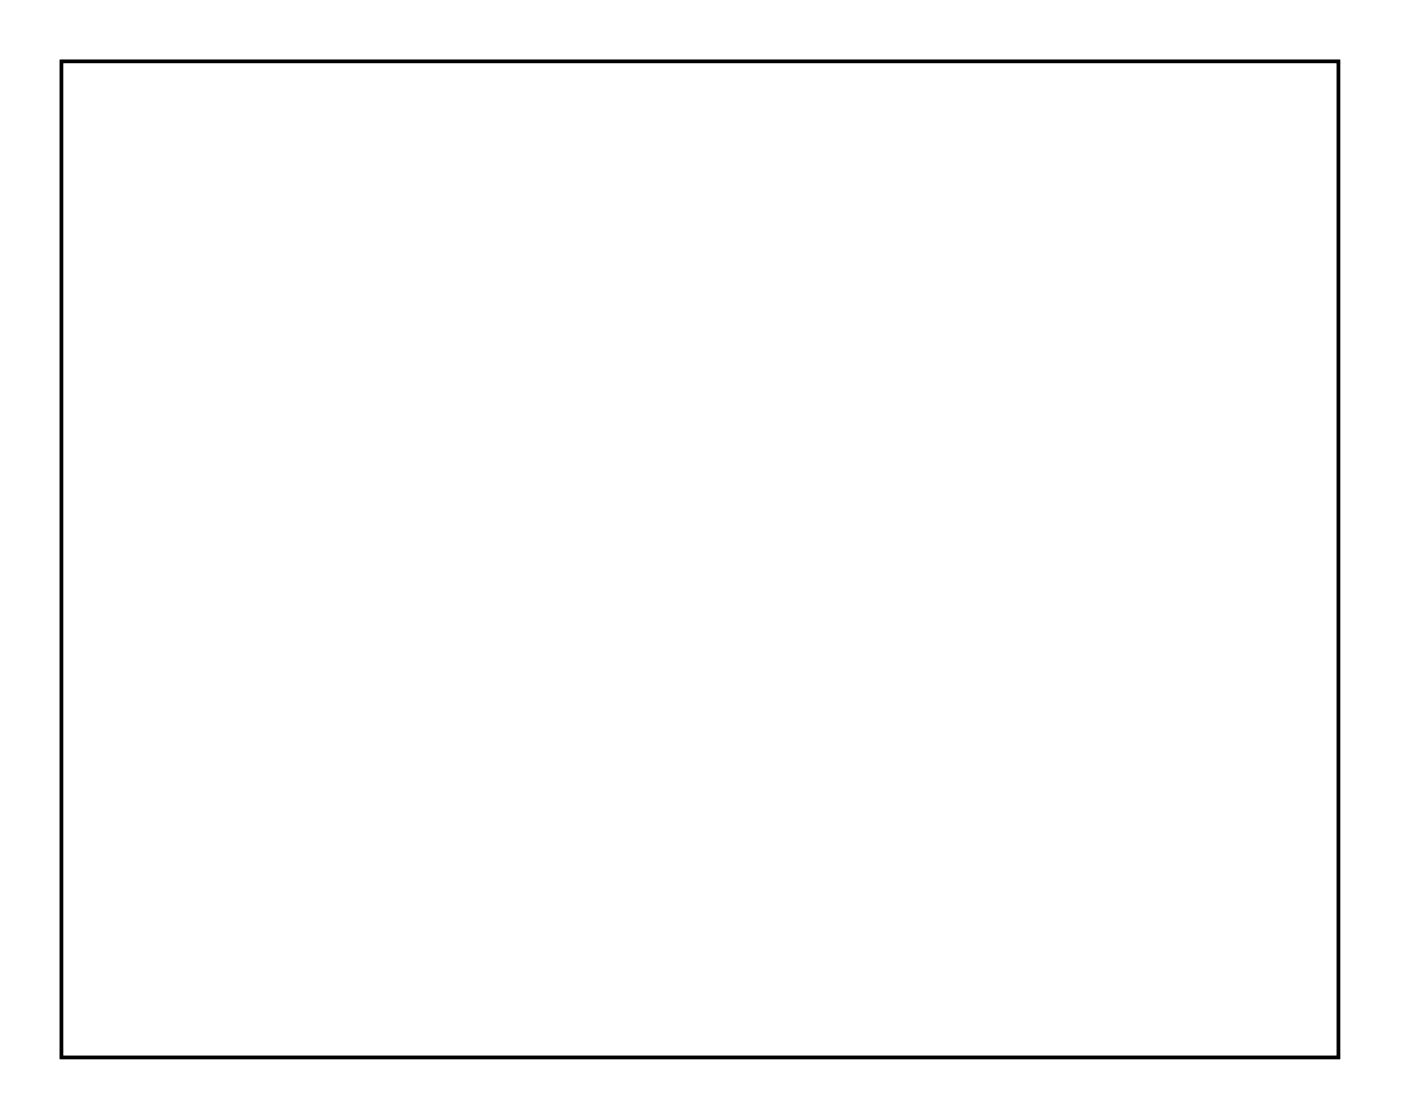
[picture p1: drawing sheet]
<svg xmlns="http://www.w3.org/2000/svg" width="83mm" height="66mm" viewBox="0 0 83 66" stroke-linecap="round" stroke-linejoin="round" font-family="sans-serif">
<path d="M3.6 3.6h75.6v59h-75.6z" fill="none" stroke="#000" stroke-width=".2"/>
<path d="M3.6 3.6h75.6v59h-75.6z" fill="none" stroke="#000" stroke-width=".06"/>
<circle cx="59.4" cy="22.9" r=".69" fill="#fff"/>
<circle cx="59.4" cy="22.9" r=".69" fill="none" stroke="#fff" stroke-width=".74" stroke-linecap="butt"/>
<circle cx="59.4" cy="15.3" r=".69" fill="#fff"/>
<circle cx="59.4" cy="15.3" r=".69" fill="none" stroke="#fff" stroke-width=".74" stroke-linecap="butt"/>
<circle cx="44.2" cy="52.1" r=".7" fill="#fff"/>
<circle cx="44.2" cy="52.1" r=".7" fill="none" stroke="#fff" stroke-width=".76" stroke-linecap="butt"/>
<circle cx="44.2" cy="42" r=".7" fill="#fff"/>
<circle cx="44.2" cy="42" r=".7" fill="none" stroke="#fff" stroke-width=".76" stroke-linecap="butt"/>
<path d="M14.2 40h1.4v1.4h-1.4z" fill="#fff"/>
<path d="M14.2 40h1.4v1.4h-1.4z" fill="none" stroke="#fff" stroke-width=".76" stroke-linecap="butt"/>
<circle cx="14.9" cy="40.7" r=".7" fill="#fff"/>
<circle cx="14.9" cy="40.7" r=".7" fill="none" stroke="#fff" stroke-width=".76" stroke-linecap="butt"/>
<circle cx="14.9" cy="38.2" r=".7" fill="#fff"/>
<circle cx="14.9" cy="38.2" r=".7" fill="none" stroke="#fff" stroke-width=".76" stroke-linecap="butt"/>
<path d="M38.3 15.8h1.6v1.6h-1.6z" fill="#fff"/>
<path d="M38.3 15.8h1.6v1.6h-1.6z" fill="none" stroke="#fff" stroke-width=".76" stroke-linecap="butt"/>
<circle cx="39.1" cy="16.6" r=".8" fill="#fff"/>
<circle cx="39.1" cy="16.6" r=".8" fill="none" stroke="#fff" stroke-width=".76" stroke-linecap="butt"/>
<circle cx="36.5" cy="16.6" r=".8" fill="#fff"/>
<circle cx="36.5" cy="16.6" r=".8" fill="none" stroke="#fff" stroke-width=".76" stroke-linecap="butt"/>
<path d="M25.6 15.8h1.6v1.6h-1.6z" fill="#fff"/>
<path d="M25.6 15.8h1.6v1.6h-1.6z" fill="none" stroke="#fff" stroke-width=".76" stroke-linecap="butt"/>
<circle cx="26.4" cy="16.6" r=".8" fill="#fff"/>
<circle cx="26.4" cy="16.6" r=".8" fill="none" stroke="#fff" stroke-width=".76" stroke-linecap="butt"/>
<circle cx="23.8" cy="16.6" r=".8" fill="#fff"/>
<circle cx="23.8" cy="16.6" r=".8" fill="none" stroke="#fff" stroke-width=".76" stroke-linecap="butt"/>
<path d="M18.1 12.1h1.4v1.4h-1.4z" fill="#fff"/>
<path d="M18.1 12.1h1.4v1.4h-1.4z" fill="none" stroke="#fff" stroke-width=".76" stroke-linecap="butt"/>
<circle cx="18.8" cy="12.8" r=".7" fill="#fff"/>
<circle cx="18.8" cy="12.8" r=".7" fill="none" stroke="#fff" stroke-width=".76" stroke-linecap="butt"/>
<circle cx="16.2" cy="12.8" r=".7" fill="#fff"/>
<circle cx="16.2" cy="12.8" r=".7" fill="none" stroke="#fff" stroke-width=".76" stroke-linecap="butt"/>
<circle cx="20" cy="17.8" r=".64" fill="#fff"/>
<circle cx="20" cy="17.8" r=".64" fill="none" stroke="#fff" stroke-width=".76" stroke-linecap="butt"/>
<circle cx="14.9" cy="17.8" r=".64" fill="#fff"/>
<circle cx="14.9" cy="17.8" r=".64" fill="none" stroke="#fff" stroke-width=".76" stroke-linecap="butt"/>
<circle cx="9.9" cy="42" r=".64" fill="#fff"/>
<circle cx="9.9" cy="42" r=".64" fill="none" stroke="#fff" stroke-width=".76" stroke-linecap="butt"/>
<circle cx="9.9" cy="36.9" r=".64" fill="#fff"/>
<circle cx="9.9" cy="36.9" r=".64" fill="none" stroke="#fff" stroke-width=".76" stroke-linecap="butt"/>
<circle cx="35.3" cy="42" r=".64" fill="#fff"/>
<circle cx="35.3" cy="42" r=".64" fill="none" stroke="#fff" stroke-width=".71" stroke-linecap="butt"/>
<circle cx="35.3" cy="44.5" r=".64" fill="#fff"/>
<circle cx="35.3" cy="44.5" r=".64" fill="none" stroke="#fff" stroke-width=".71" stroke-linecap="butt"/>
<circle cx="35.3" cy="47" r=".64" fill="#fff"/>
<circle cx="35.3" cy="47" r=".64" fill="none" stroke="#fff" stroke-width=".71" stroke-linecap="butt"/>
<circle cx="35.3" cy="49.6" r=".64" fill="#fff"/>
<circle cx="35.3" cy="49.6" r=".64" fill="none" stroke="#fff" stroke-width=".71" stroke-linecap="butt"/>
<circle cx="27.6" cy="49.6" r=".64" fill="#fff"/>
<circle cx="27.6" cy="49.6" r=".64" fill="none" stroke="#fff" stroke-width=".71" stroke-linecap="butt"/>
<circle cx="27.6" cy="47" r=".64" fill="#fff"/>
<circle cx="27.6" cy="47" r=".64" fill="none" stroke="#fff" stroke-width=".71" stroke-linecap="butt"/>
<circle cx="27.6" cy="44.5" r=".64" fill="#fff"/>
<circle cx="27.6" cy="44.5" r=".64" fill="none" stroke="#fff" stroke-width=".71" stroke-linecap="butt"/>
<circle cx="27.6" cy="42" r=".64" fill="#fff"/>
<circle cx="27.6" cy="42" r=".64" fill="none" stroke="#fff" stroke-width=".71" stroke-linecap="butt"/>
<circle cx="54.3" cy="21.6" r=".67" fill="#fff"/>
<circle cx="54.3" cy="21.6" r=".67" fill="none" stroke="#fff" stroke-width=".79" stroke-linecap="butt"/>
<circle cx="55.6" cy="23.6" r=".67" fill="#fff"/>
<circle cx="55.6" cy="23.6" r=".67" fill="none" stroke="#fff" stroke-width=".79" stroke-linecap="butt"/>
<circle cx="56.9" cy="21.6" r=".67" fill="#fff"/>
<circle cx="56.9" cy="21.6" r=".67" fill="none" stroke="#fff" stroke-width=".79" stroke-linecap="butt"/>
<circle cx="36.5" cy="21.6" r=".67" fill="#fff"/>
<circle cx="36.5" cy="21.6" r=".67" fill="none" stroke="#fff" stroke-width=".79" stroke-linecap="butt"/>
<circle cx="37.8" cy="23.6" r=".67" fill="#fff"/>
<circle cx="37.8" cy="23.6" r=".67" fill="none" stroke="#fff" stroke-width=".79" stroke-linecap="butt"/>
<circle cx="39.1" cy="21.6" r=".67" fill="#fff"/>
<circle cx="39.1" cy="21.6" r=".67" fill="none" stroke="#fff" stroke-width=".79" stroke-linecap="butt"/>
<path d="M25.6 36.1h1.6v1.6h-1.6z" fill="#fff"/>
<path d="M25.6 36.1h1.6v1.6h-1.6z" fill="none" stroke="#fff" stroke-width=".76" stroke-linecap="butt"/>
<circle cx="26.4" cy="36.9" r=".79" fill="#fff"/>
<circle cx="26.4" cy="36.9" r=".79" fill="none" stroke="#fff" stroke-width=".76" stroke-linecap="butt"/>
<circle cx="26.4" cy="29.3" r=".79" fill="#fff"/>
<circle cx="26.4" cy="29.3" r=".79" fill="none" stroke="#fff" stroke-width=".76" stroke-linecap="butt"/>
<path d="M33.2 36.1h1.6v1.6h-1.6z" fill="#fff"/>
<path d="M33.2 36.1h1.6v1.6h-1.6z" fill="none" stroke="#fff" stroke-width=".76" stroke-linecap="butt"/>
<circle cx="34" cy="36.9" r=".79" fill="#fff"/>
<circle cx="34" cy="36.9" r=".79" fill="none" stroke="#fff" stroke-width=".76" stroke-linecap="butt"/>
<circle cx="34" cy="29.3" r=".79" fill="#fff"/>
<circle cx="34" cy="29.3" r=".79" fill="none" stroke="#fff" stroke-width=".76" stroke-linecap="butt"/>
<path d="M48.4 33.6h1.6v1.5h-1.6z" fill="#fff"/>
<path d="M48.4 33.6h1.6v1.5h-1.6z" fill="none" stroke="#fff" stroke-width=".76" stroke-linecap="butt"/>
<circle cx="49.2" cy="34.3" r=".79" fill="#fff"/>
<circle cx="49.2" cy="34.3" r=".79" fill="none" stroke="#fff" stroke-width=".76" stroke-linecap="butt"/>
<circle cx="56.8" cy="34.3" r=".79" fill="#fff"/>
<circle cx="56.8" cy="34.3" r=".79" fill="none" stroke="#fff" stroke-width=".76" stroke-linecap="butt"/>
<circle cx="74.6" cy="8.9" r="2.6" fill="#fff"/>
<circle cx="74.6" cy="8.9" r="2.6" fill="none" stroke="#fff" stroke-width="2.3" stroke-linecap="butt"/>
<circle cx="74.6" cy="57.2" r="2.6" fill="#fff"/>
<circle cx="74.6" cy="57.2" r="2.6" fill="none" stroke="#fff" stroke-width="2.3" stroke-linecap="butt"/>
<circle cx="8.6" cy="57.2" r="2.6" fill="#fff"/>
<circle cx="8.6" cy="57.2" r="2.6" fill="none" stroke="#fff" stroke-width="2.3" stroke-linecap="butt"/>
<circle cx="8.6" cy="8.9" r="2.6" fill="#fff"/>
<circle cx="8.6" cy="8.9" r="2.6" fill="none" stroke="#fff" stroke-width="2.3" stroke-linecap="butt"/>
<path d="M21.9 21h1.4v1.3h-1.4z" fill="#fff"/>
<path d="M21.9 21h1.4v1.3h-1.4z" fill="none" stroke="#fff" stroke-width=".76" stroke-linecap="butt"/>
<circle cx="22.6" cy="21.6" r=".7" fill="#fff"/>
<circle cx="22.6" cy="21.6" r=".7" fill="none" stroke="#fff" stroke-width=".76" stroke-linecap="butt"/>
<circle cx="14.9" cy="21.6" r=".7" fill="#fff"/>
<circle cx="14.9" cy="21.6" r=".7" fill="none" stroke="#fff" stroke-width=".76" stroke-linecap="butt"/>
<circle cx="22.6" cy="24.2" r=".7" fill="#fff"/>
<circle cx="22.6" cy="24.2" r=".7" fill="none" stroke="#fff" stroke-width=".76" stroke-linecap="butt"/>
<circle cx="14.9" cy="24.2" r=".7" fill="#fff"/>
<circle cx="14.9" cy="24.2" r=".7" fill="none" stroke="#fff" stroke-width=".76" stroke-linecap="butt"/>
<circle cx="22.6" cy="26.7" r=".7" fill="#fff"/>
<circle cx="22.6" cy="26.7" r=".7" fill="none" stroke="#fff" stroke-width=".76" stroke-linecap="butt"/>
<circle cx="14.9" cy="26.7" r=".7" fill="#fff"/>
<circle cx="14.9" cy="26.7" r=".7" fill="none" stroke="#fff" stroke-width=".76" stroke-linecap="butt"/>
<circle cx="22.6" cy="29.3" r=".7" fill="#fff"/>
<circle cx="22.6" cy="29.3" r=".7" fill="none" stroke="#fff" stroke-width=".76" stroke-linecap="butt"/>
<circle cx="14.9" cy="29.3" r=".7" fill="#fff"/>
<circle cx="14.9" cy="29.3" r=".7" fill="none" stroke="#fff" stroke-width=".76" stroke-linecap="butt"/>
<path d="M54.9 17.1h1.4v1.4h-1.4z" fill="#fff"/>
<path d="M54.9 17.1h1.4v1.4h-1.4z" fill="none" stroke="#fff" stroke-width=".76" stroke-linecap="butt"/>
<circle cx="55.6" cy="17.8" r=".7" fill="#fff"/>
<circle cx="55.6" cy="17.8" r=".7" fill="none" stroke="#fff" stroke-width=".76" stroke-linecap="butt"/>
<circle cx="55.6" cy="15.3" r=".7" fill="#fff"/>
<circle cx="55.6" cy="15.3" r=".7" fill="none" stroke="#fff" stroke-width=".76" stroke-linecap="butt"/>
<path d="M26.9 21h1.4v1.3h-1.4z" fill="#fff"/>
<path d="M26.9 21h1.4v1.3h-1.4z" fill="none" stroke="#fff" stroke-width=".76" stroke-linecap="butt"/>
<circle cx="27.6" cy="21.6" r=".7" fill="#fff"/>
<circle cx="27.6" cy="21.6" r=".7" fill="none" stroke="#fff" stroke-width=".76" stroke-linecap="butt"/>
<circle cx="27.6" cy="24.2" r=".7" fill="#fff"/>
<circle cx="27.6" cy="24.2" r=".7" fill="none" stroke="#fff" stroke-width=".76" stroke-linecap="butt"/>
<path d="M43.4 19.6h1.5v1.6h-1.5z" fill="#fff"/>
<path d="M43.4 19.6h1.5v1.6h-1.5z" fill="none" stroke="#fff" stroke-width=".76" stroke-linecap="butt"/>
<circle cx="44.2" cy="20.4" r=".79" fill="#fff"/>
<circle cx="44.2" cy="20.4" r=".79" fill="none" stroke="#fff" stroke-width=".76" stroke-linecap="butt"/>
<circle cx="44.2" cy="17.8" r=".79" fill="#fff"/>
<circle cx="44.2" cy="17.8" r=".79" fill="none" stroke="#fff" stroke-width=".76" stroke-linecap="butt"/>
<circle cx="44.2" cy="15.3" r=".79" fill="#fff"/>
<circle cx="44.2" cy="15.3" r=".79" fill="none" stroke="#fff" stroke-width=".76" stroke-linecap="butt"/>
<circle cx="49.2" cy="12.8" r=".7" fill="#fff"/>
<circle cx="49.2" cy="12.8" r=".7" fill="none" stroke="#fff" stroke-width=".76" stroke-linecap="butt"/>
<circle cx="49.2" cy="22.9" r=".7" fill="#fff"/>
<circle cx="49.2" cy="22.9" r=".7" fill="none" stroke="#fff" stroke-width=".76" stroke-linecap="butt"/>
<circle cx="51.8" cy="15.3" r=".7" fill="#fff"/>
<circle cx="51.8" cy="15.3" r=".7" fill="none" stroke="#fff" stroke-width=".76" stroke-linecap="butt"/>
<circle cx="51.8" cy="25.5" r=".7" fill="#fff"/>
<circle cx="51.8" cy="25.5" r=".7" fill="none" stroke="#fff" stroke-width=".76" stroke-linecap="butt"/>
<circle cx="39.1" cy="36.9" r=".7" fill="#fff"/>
<circle cx="39.1" cy="36.9" r=".7" fill="none" stroke="#fff" stroke-width=".76" stroke-linecap="butt"/>
<circle cx="39.1" cy="26.7" r=".7" fill="#fff"/>
<circle cx="39.1" cy="26.7" r=".7" fill="none" stroke="#fff" stroke-width=".76" stroke-linecap="butt"/>
<circle cx="34" cy="39.4" r=".7" fill="#fff"/>
<circle cx="34" cy="39.4" r=".7" fill="none" stroke="#fff" stroke-width=".76" stroke-linecap="butt"/>
<circle cx="44.2" cy="39.4" r=".7" fill="#fff"/>
<circle cx="44.2" cy="39.4" r=".7" fill="none" stroke="#fff" stroke-width=".76" stroke-linecap="butt"/>
<circle cx="18.8" cy="38.2" r=".7" fill="#fff"/>
<circle cx="18.8" cy="38.2" r=".7" fill="none" stroke="#fff" stroke-width=".76" stroke-linecap="butt"/>
<circle cx="18.8" cy="48.3" r=".7" fill="#fff"/>
<circle cx="18.8" cy="48.3" r=".7" fill="none" stroke="#fff" stroke-width=".76" stroke-linecap="butt"/>
<circle cx="12.4" cy="29.3" r=".7" fill="#fff"/>
<circle cx="12.4" cy="29.3" r=".7" fill="none" stroke="#fff" stroke-width=".76" stroke-linecap="butt"/>
<circle cx="12.4" cy="19.1" r=".7" fill="#fff"/>
<circle cx="12.4" cy="19.1" r=".7" fill="none" stroke="#fff" stroke-width=".76" stroke-linecap="butt"/>
<circle cx="9.9" cy="29.3" r=".7" fill="#fff"/>
<circle cx="9.9" cy="29.3" r=".7" fill="none" stroke="#fff" stroke-width=".76" stroke-linecap="butt"/>
<circle cx="9.9" cy="19.1" r=".7" fill="#fff"/>
<circle cx="9.9" cy="19.1" r=".7" fill="none" stroke="#fff" stroke-width=".76" stroke-linecap="butt"/>
<circle cx="34" cy="16.6" r=".7" fill="#fff"/>
<circle cx="34" cy="16.6" r=".7" fill="none" stroke="#fff" stroke-width=".76" stroke-linecap="butt"/>
<circle cx="34" cy="26.7" r=".7" fill="#fff"/>
<circle cx="34" cy="26.7" r=".7" fill="none" stroke="#fff" stroke-width=".76" stroke-linecap="butt"/>
<circle cx="31.5" cy="16.6" r=".7" fill="#fff"/>
<circle cx="31.5" cy="16.6" r=".7" fill="none" stroke="#fff" stroke-width=".76" stroke-linecap="butt"/>
<circle cx="31.5" cy="26.7" r=".7" fill="#fff"/>
<circle cx="31.5" cy="26.7" r=".7" fill="none" stroke="#fff" stroke-width=".76" stroke-linecap="butt"/>
<circle cx="25.1" cy="52.1" r=".7" fill="#fff"/>
<circle cx="25.1" cy="52.1" r=".7" fill="none" stroke="#fff" stroke-width=".76" stroke-linecap="butt"/>
<circle cx="35.3" cy="52.1" r=".7" fill="#fff"/>
<circle cx="35.3" cy="52.1" r=".7" fill="none" stroke="#fff" stroke-width=".76" stroke-linecap="butt"/>
<circle cx="35.3" cy="54.7" r=".7" fill="#fff"/>
<circle cx="35.3" cy="54.7" r=".7" fill="none" stroke="#fff" stroke-width=".76" stroke-linecap="butt"/>
<circle cx="25.1" cy="54.7" r=".7" fill="#fff"/>
<circle cx="25.1" cy="54.7" r=".7" fill="none" stroke="#fff" stroke-width=".76" stroke-linecap="butt"/>
<circle cx="59.4" cy="39.4" r=".7" fill="#fff"/>
<circle cx="59.4" cy="39.4" r=".7" fill="none" stroke="#fff" stroke-width=".76" stroke-linecap="butt"/>
<circle cx="49.2" cy="39.4" r=".7" fill="#fff"/>
<circle cx="49.2" cy="39.4" r=".7" fill="none" stroke="#fff" stroke-width=".76" stroke-linecap="butt"/>
<circle cx="59.4" cy="36.9" r=".7" fill="#fff"/>
<circle cx="59.4" cy="36.9" r=".7" fill="none" stroke="#fff" stroke-width=".76" stroke-linecap="butt"/>
<circle cx="49.2" cy="36.9" r=".7" fill="#fff"/>
<circle cx="49.2" cy="36.9" r=".7" fill="none" stroke="#fff" stroke-width=".76" stroke-linecap="butt"/>
<circle cx="59.4" cy="49.6" r=".89" fill="#fff"/>
<circle cx="59.4" cy="49.6" r=".89" fill="none" stroke="#fff" stroke-width=".99" stroke-linecap="butt"/>
<path d="M58.5 43.6h1.8v1.8h-1.8z" fill="#fff"/>
<path d="M58.5 43.6h1.8v1.8h-1.8z" fill="none" stroke="#fff" stroke-width=".99" stroke-linecap="butt"/>
<circle cx="59.4" cy="44.5" r=".89" fill="#fff"/>
<circle cx="59.4" cy="44.5" r=".89" fill="none" stroke="#fff" stroke-width=".99" stroke-linecap="butt"/>
<circle cx="49.2" cy="47" r=".89" fill="#fff"/>
<circle cx="49.2" cy="47" r=".89" fill="none" stroke="#fff" stroke-width=".99" stroke-linecap="butt"/>
<path d="M67.3 15.6h2v2h-2z" fill="#fff"/>
<path d="M67.3 15.6h2v2h-2z" fill="none" stroke="#fff" stroke-width=".76" stroke-linecap="butt"/>
<circle cx="68.3" cy="16.6" r="1" fill="#fff"/>
<circle cx="68.3" cy="16.6" r="1" fill="none" stroke="#fff" stroke-width=".76" stroke-linecap="butt"/>
<circle cx="68.3" cy="21.6" r="1" fill="#fff"/>
<circle cx="68.3" cy="21.6" r="1" fill="none" stroke="#fff" stroke-width=".76" stroke-linecap="butt"/>
<circle cx="68.3" cy="26.6" r="1" fill="#fff"/>
<circle cx="68.3" cy="26.6" r="1" fill="none" stroke="#fff" stroke-width=".76" stroke-linecap="butt"/>
<path d="M67.3 37.2h2v2h-2z" fill="#fff"/>
<path d="M67.3 37.2h2v2h-2z" fill="none" stroke="#fff" stroke-width=".76" stroke-linecap="butt"/>
<circle cx="68.3" cy="38.2" r="1" fill="#fff"/>
<circle cx="68.3" cy="38.2" r="1" fill="none" stroke="#fff" stroke-width=".76" stroke-linecap="butt"/>
<circle cx="68.3" cy="43.2" r="1" fill="#fff"/>
<circle cx="68.3" cy="43.2" r="1" fill="none" stroke="#fff" stroke-width=".76" stroke-linecap="butt"/>
<circle cx="68.3" cy="48.2" r="1" fill="#fff"/>
<circle cx="68.3" cy="48.2" r="1" fill="none" stroke="#fff" stroke-width=".76" stroke-linecap="butt"/>
</svg>
